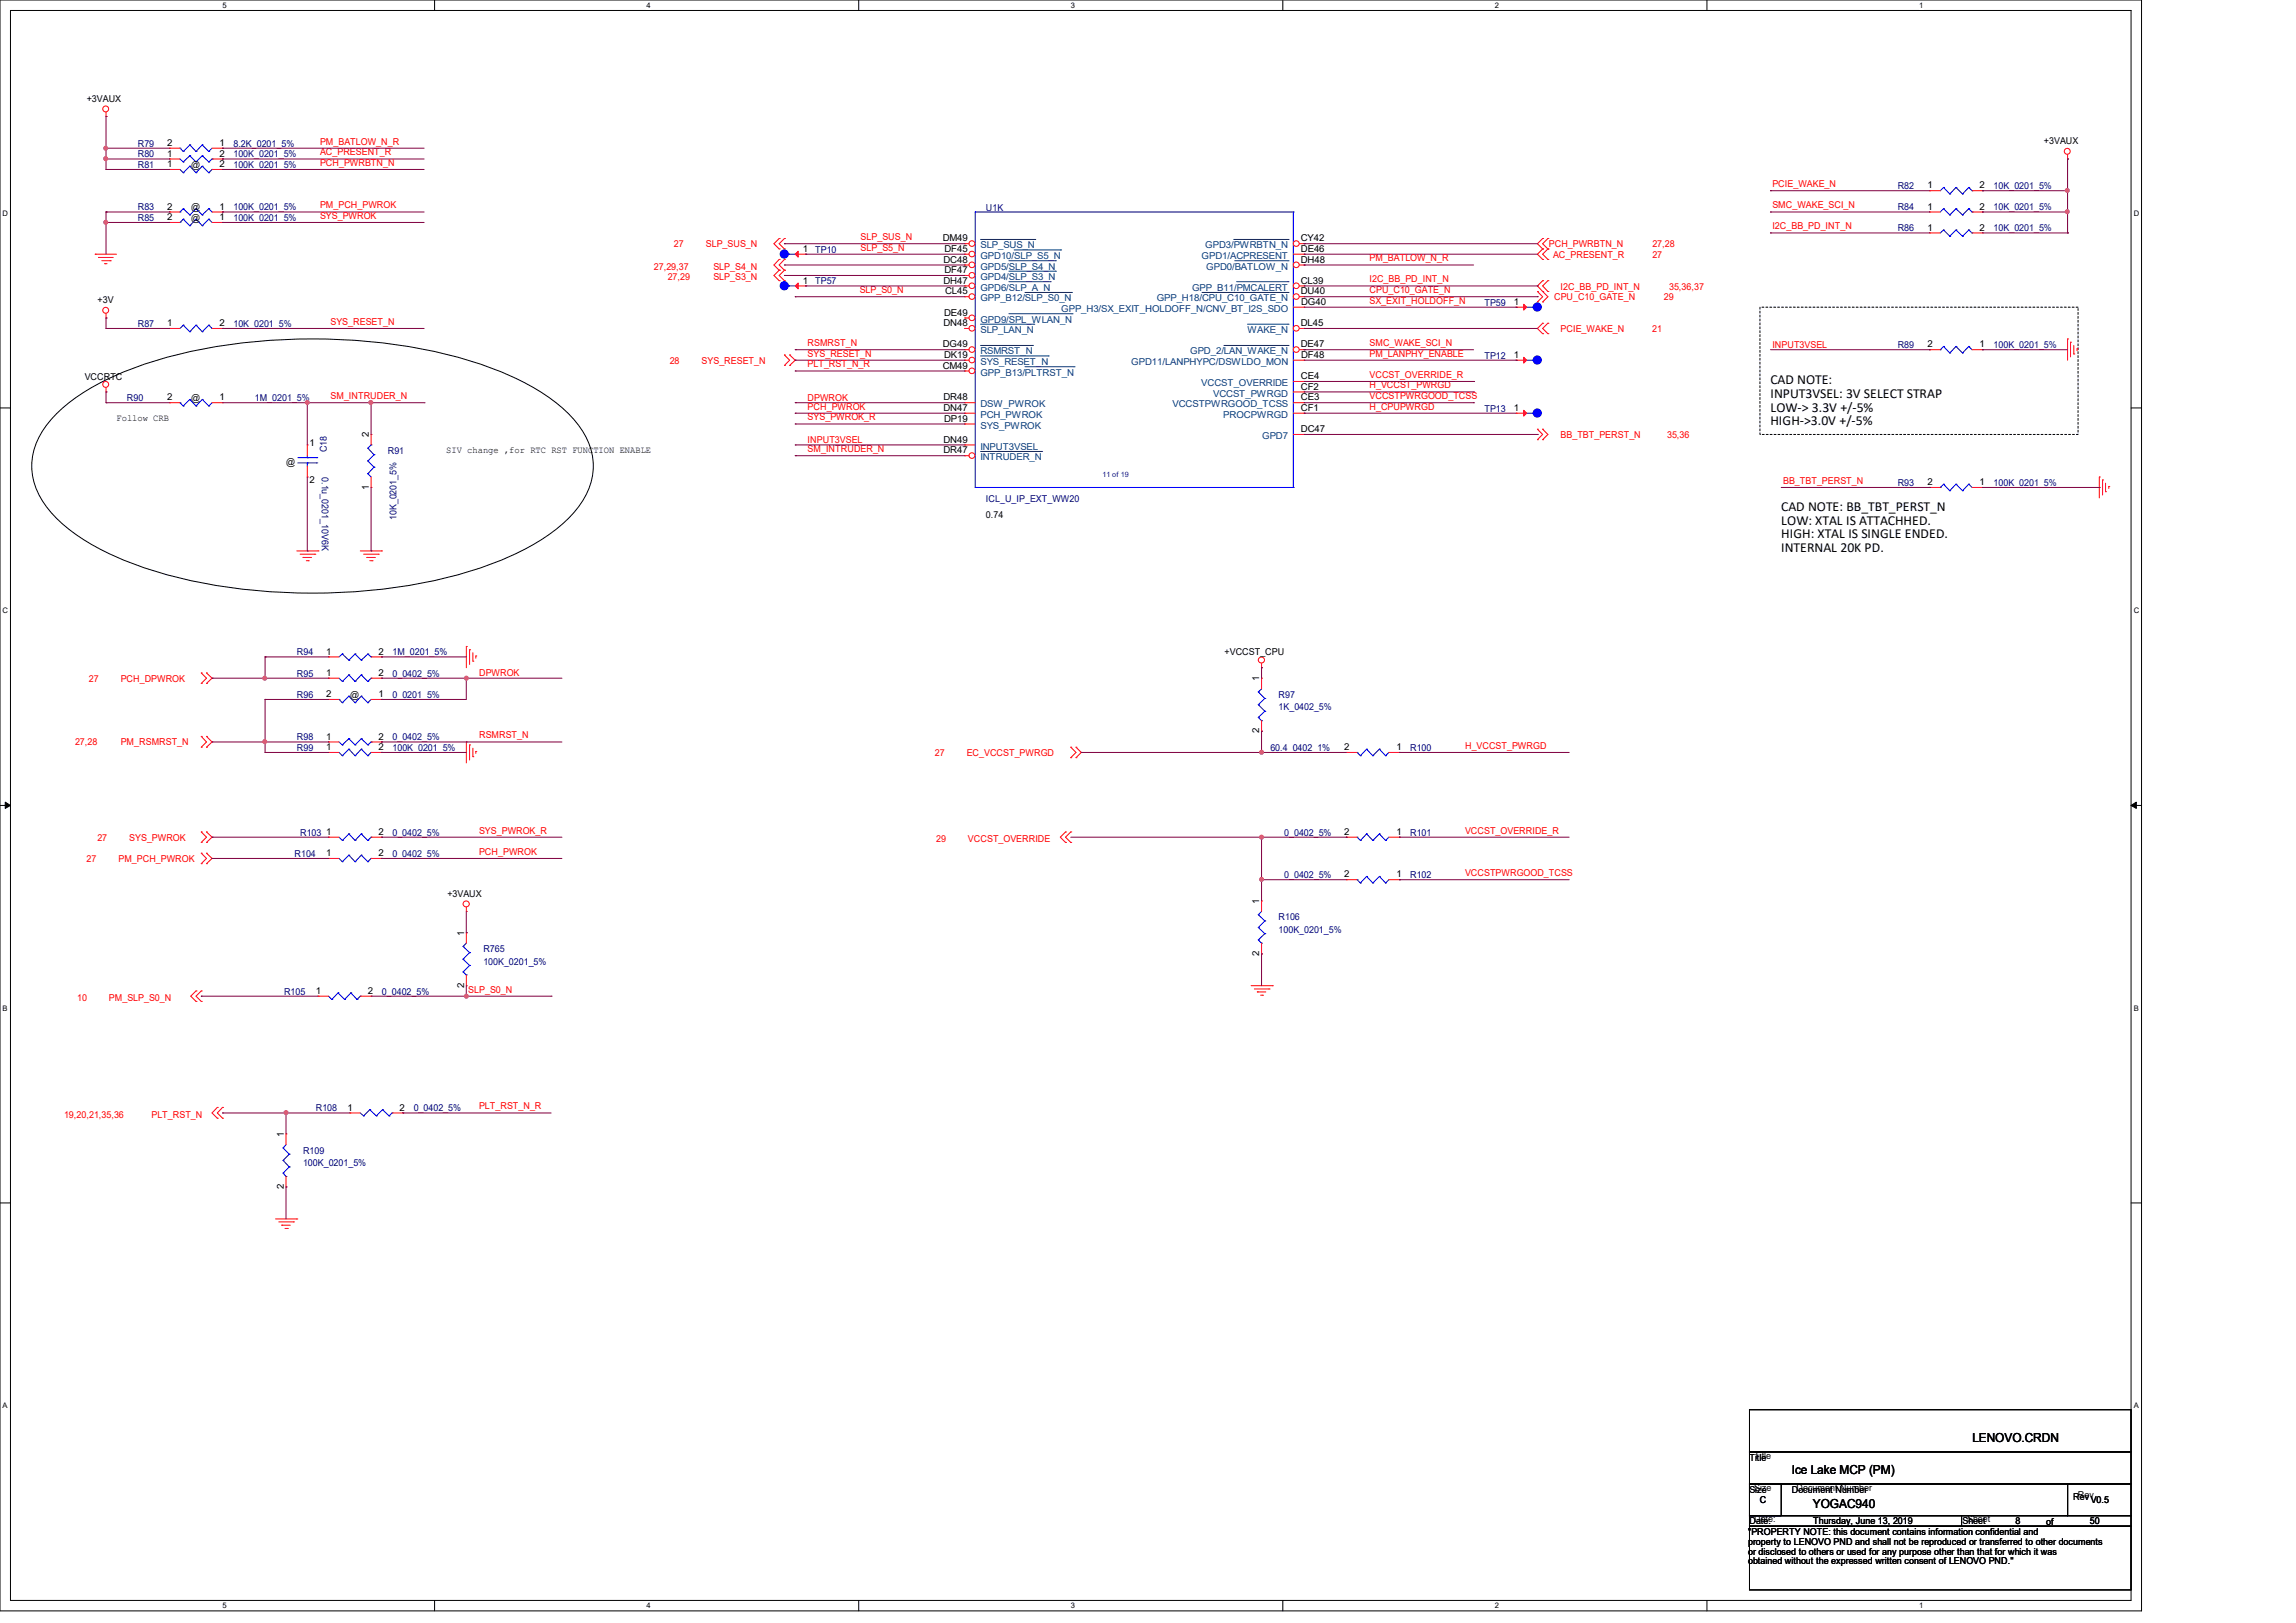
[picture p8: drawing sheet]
<svg xmlns="http://www.w3.org/2000/svg" width="297mm" height="210mm" viewBox="0 0 297 210" stroke-linecap="round" stroke-linejoin="round" font-family="sans-serif">
<defs><g id="words">
<g font-size="1.8">
<text x="229" y="49.7">CAD NOTE:</text>
<text x="229" y="51.5">INPUT3VSEL: 3V SELECT STRAP</text>
<text x="229" y="53.3">LOW-&gt; 3.3V +/-5%</text>
<text x="229" y="55">HIGH-&gt;3.0V +/-5%</text>
<text x="230.4" y="66.1">CAD NOTE: BB_TBT_PERST_N</text>
<text x="230.4" y="67.9">LOW: XTAL IS ATTACHHED.</text>
<text x="230.4" y="69.7">HIGH: XTAL IS SINGLE ENDED.</text>
<text x="230.4" y="71.5">INTERNAL 20K PD.</text>
</g>
<g font-size="1.6">
<text x="231.8" y="190.7">Ice Lake MCP (PM)</text>
<text x="255.1" y="186.6">LENOVO.CRDN</text>
<text x="234.5" y="195.1">YOGAC940</text>
</g>
<g font-size="1.2">
<text x="11.2" y="13.2">+3VAUX</text>
<text x="21.6" y="20.3">1</text>
<text x="21.6" y="21.6">1</text>
<text x="21.6" y="18.9">2</text>
<text x="24.7" y="21.7">@</text>
<text x="28.4" y="20.3">2</text>
<text x="28.4" y="21.6">2</text>
<text x="28.4" y="18.9">1</text>
<text x="264.4" y="18.7">+3VAUX</text>
<text x="21.6" y="28.5">2</text>
<text x="21.6" y="27.1">2</text>
<text x="24.7" y="28.6">@</text>
<text x="24.7" y="27.2">@</text>
<text x="28.4" y="28.5">1</text>
<text x="28.4" y="27.1">1</text>
<text x="249.3" y="29.8">1</text>
<text x="249.3" y="24.4">1</text>
<text x="249.3" y="27.1">1</text>
<text x="256.1" y="29.8">2</text>
<text x="256.1" y="24.4">2</text>
<text x="256.1" y="27.1">2</text>
<text x="103.8" y="32.6">1</text>
<text x="122" y="31.2">DM49</text>
<text x="122" y="34">DC48</text>
<text x="122.2" y="35.3">DF47</text>
<text x="122.2" y="32.6">DF45</text>
<text x="168.3" y="34">DH48</text>
<text x="168.3" y="31.2">CY42</text>
<text x="168.3" y="32.6">DE46</text>
<text x="12.6" y="39.2">+3V</text>
<text x="103.8" y="36.7">1</text>
<text x="122" y="36.7">DH47</text>
<text x="122.1" y="40.9">DE49</text>
<text x="122.3" y="38.1">CL45</text>
<text x="168.3" y="36.7">CL39</text>
<text x="168.3" y="38.1">DU40</text>
<text x="168.3" y="39.5">DG40</text>
<text x="195.8" y="39.5">1</text>
<text x="21.6" y="42.2">1</text>
<text x="28.4" y="42.2">2</text>
<text x="122" y="47.7">CM49</text>
<text x="122" y="45">DG49</text>
<text x="122" y="42.2">DN48</text>
<text x="122.1" y="46.3">DK19</text>
<text x="168.3" y="45">DE47</text>
<text x="168.3" y="42.2">DL45</text>
<text x="168.3" y="46.3">DF48</text>
<text x="195.8" y="46.3">1</text>
<text x="249.3" y="45">2</text>
<text x="256.1" y="45">1</text>
<text x="11" y="49.1">VCCRTC</text>
<text x="21.6" y="51.8">2</text>
<text x="24.7" y="51.9">@</text>
<text x="28.4" y="51.8">1</text>
<text x="122" y="51.8">DR48</text>
<text x="122" y="53.2">DN47</text>
<text x="168.3" y="53.2">CF1</text>
<text x="168.3" y="50.4">CF2</text>
<text x="168.3" y="49.1">CE4</text>
<text x="168.3" y="51.8">CE3</text>
<text x="195.8" y="53.2">1</text>
<text x="15.1" y="54.5">Follow CRB</text>
<text x="40" y="57.7">1</text>
<text x="47.7" y="56.6" transform="rotate(-90 47.7 56.6)">2</text>
<text x="57.7" y="58.6">SIV change ,for RTC RST FUNCTION ENABLE</text>
<text x="122" y="57.3">DN49</text>
<text x="122" y="58.7">DR47</text>
<text x="122.1" y="54.6">DP19</text>
<text x="168.3" y="55.9">DC47</text>
<text x="37" y="60.1">@</text>
<text x="40" y="62.4">2</text>
<text x="47.7" y="63.4" transform="rotate(-90 47.7 63.4)">1</text>
<text x="249.3" y="62.8">2</text>
<text x="256.1" y="62.8">1</text>
<text x="127.5" y="67">0.74</text>
<text x="42.2" y="87.5">1</text>
<text x="42.2" y="84.7">1</text>
<text x="49" y="87.5">2</text>
<text x="49" y="84.7">2</text>
<text x="158.4" y="84.8">+VCCST_CPU</text>
<text x="162.9" y="88.2" transform="rotate(-90 162.9 88.2)">1</text>
<text x="42.2" y="95.7">1</text>
<text x="42.2" y="90.2">2</text>
<text x="45.3" y="90.3">@</text>
<text x="49" y="95.7">2</text>
<text x="49" y="90.2">1</text>
<text x="162.9" y="94.9" transform="rotate(-90 162.9 94.9)">2</text>
<text x="42.2" y="97.1">1</text>
<text x="49" y="97.1">2</text>
<text x="173.9" y="97.1">2</text>
<text x="180.6" y="97.1">1</text>
<text x="42.2" y="108">1</text>
<text x="42.2" y="110.8">1</text>
<text x="49" y="108">2</text>
<text x="49" y="110.8">2</text>
<text x="173.9" y="108">2</text>
<text x="173.9" y="113.5">2</text>
<text x="180.6" y="108">1</text>
<text x="180.6" y="113.5">1</text>
<text x="57.9" y="116.1">+3VAUX</text>
<text x="162.9" y="117" transform="rotate(-90 162.9 117)">1</text>
<text x="60" y="121.1" transform="rotate(-90 60 121.1)">1</text>
<text x="162.9" y="123.7" transform="rotate(-90 162.9 123.7)">2</text>
<text x="40.9" y="128.6">1</text>
<text x="47.6" y="128.6">2</text>
<text x="60" y="127.8" transform="rotate(-90 60 127.8)">2</text>
<text x="45" y="143.7">1</text>
<text x="51.7" y="143.7">2</text>
<text x="36.7" y="147.1" transform="rotate(-90 36.7 147.1)">1</text>
<text x="36.7" y="153.9" transform="rotate(-90 36.7 153.9)">2</text>
<text x="226.3" y="189">Title</text>
<text x="226.9" y="188.7">Title</text>
<text x="226.3" y="193.2">Size</text>
<text x="226.3" y="197.3">Date:</text>
<text x="226.9" y="192.9">Size</text>
<text x="226.9" y="197">Date:</text>
<text x="227.7" y="194.5">C</text>
<text x="231.8" y="193.2">Document Number</text>
<text x="232.4" y="192.9">Document Number</text>
<text x="234.6" y="197.3">Thursday, June 13, 2019</text>
<text x="253.9" y="197.3">Sheet</text>
<text x="254.5" y="197">Sheet</text>
<text x="260.7" y="197.3">8</text>
<text x="264.7" y="197.3">of</text>
<text x="268.2" y="194.1">Rev</text>
<text x="268.8" y="193.8">Rev</text>
<text x="270.4" y="197.3">50</text>
<text x="270.5" y="194.5">V0.5</text>
<text x="226.1" y="198.6">&quot;PROPERTY NOTE: this document contains information confidential and</text>
<text x="226.1" y="199.9">property to LENOVO PND and shall not be reproduced or transferred to other documents</text>
<text x="226.1" y="201.2">or disclosed to others or used for any purpose other than that for which it was</text>
<text x="226.1" y="202.4">obtained without the expressed written consent of LENOVO PND.&quot;</text>
</g>
<g font-size="1.2" fill="#000080">
<text x="17.8" y="20.3">R80</text>
<text x="17.8" y="21.7">R81</text>
<text x="17.8" y="19">R79</text>
<text x="30.2" y="20.3">100K_0201_5%</text>
<text x="30.2" y="21.7">100K_0201_5%</text>
<text x="30.2" y="19">8.2K_0201_5%</text>
<text x="17.8" y="28.6">R85</text>
<text x="17.8" y="27.2">R83</text>
<text x="30.2" y="28.6">100K_0201_5%</text>
<text x="30.2" y="27.2">100K_0201_5%</text>
<text x="127.5" y="27.3">U1K</text>
<text x="245.5" y="29.9">R86</text>
<text x="245.5" y="24.4">R82</text>
<text x="245.5" y="27.2">R84</text>
<text x="257.9" y="29.9">10K_0201_5%</text>
<text x="257.9" y="24.4">10K_0201_5%</text>
<text x="257.9" y="27.2">10K_0201_5%</text>
<text x="105.4" y="32.7">TP10</text>
<text x="105.4" y="36.8">TP57</text>
<text x="192" y="39.5">TP59</text>
<text x="17.8" y="42.3">R87</text>
<text x="30.2" y="42.3">10K_0201_5%</text>
<text x="192" y="46.4">TP12</text>
<text x="245.5" y="45">R89</text>
<text x="257.9" y="45">100K_0201_5%</text>
<text x="16.4" y="51.9">R90</text>
<text x="33" y="51.9">1M_0201_5%</text>
<text x="192" y="53.3">TP13</text>
<text x="42.3" y="58.5" transform="rotate(-90 42.3 58.5)">C18</text>
<text x="50.2" y="58.7">R91</text>
<text x="41.6" y="61.7" transform="rotate(90 41.6 61.7)">0.1u_0201_10V6K</text>
<text x="127.5" y="64.9">ICL_U_IP_EXT_WW20</text>
<text x="245.5" y="62.9">R93</text>
<text x="257.9" y="62.9">100K_0201_5%</text>
<text x="51.3" y="67.3" transform="rotate(-90 51.3 67.3)">10K_0201_5%</text>
<text x="38.4" y="87.5">R95</text>
<text x="38.4" y="84.8">R94</text>
<text x="50.8" y="87.5">0_0402_5%</text>
<text x="50.8" y="84.8">1M_0201_5%</text>
<text x="38.4" y="95.8">R98</text>
<text x="38.4" y="90.3">R96</text>
<text x="50.8" y="95.8">0_0402_5%</text>
<text x="50.8" y="90.3">0_0201_5%</text>
<text x="165.4" y="90.3">R97</text>
<text x="165.4" y="91.9">1K_0402_5%</text>
<text x="38.4" y="97.2">R99</text>
<text x="50.8" y="97.2">100K_0201_5%</text>
<text x="164.3" y="97.2">60.4_0402_1%</text>
<text x="182.4" y="97.2">R100</text>
<text x="38.1" y="110.9">R104</text>
<text x="38.8" y="108.1">R103</text>
<text x="50.8" y="110.9">0_0402_5%</text>
<text x="50.8" y="108.1">0_0402_5%</text>
<text x="166.1" y="108.1">0_0402_5%</text>
<text x="166.1" y="113.6">0_0402_5%</text>
<text x="182.4" y="108.1">R101</text>
<text x="182.4" y="113.6">R102</text>
<text x="165.4" y="119.1">R106</text>
<text x="62.5" y="123.2">R765</text>
<text x="62.5" y="124.8">100K_0201_5%</text>
<text x="165.4" y="120.7">100K_0201_5%</text>
<text x="36.7" y="128.7">R105</text>
<text x="49.4" y="128.7">0_0402_5%</text>
<text x="40.9" y="143.8">R108</text>
<text x="53.5" y="143.8">0_0402_5%</text>
<text x="39.2" y="149.3">R109</text>
<text x="39.2" y="150.9">100K_0201_5%</text>
</g>
<g font-size="1.2" fill="#f00">
<text x="41.4" y="20.1">AC_PRESENT_R</text>
<text x="41.4" y="18.7">PM_BATLOW_N_R</text>
<text x="41.4" y="21.5">PCH_PWRBTN_N</text>
<text x="41.4" y="27">PM_PCH_PWROK</text>
<text x="41.4" y="28.3">SYS_PWROK</text>
<text x="229.3" y="24.2">PCIE_WAKE_N</text>
<text x="229.3" y="27">SMC_WAKE_SCI_N</text>
<text x="229.3" y="29.7">I2C_BB_PD_INT_N</text>
<text x="84.6" y="34.9">27,29,37</text>
<text x="87.2" y="32">27</text>
<text x="91.3" y="32">SLP_SUS_N</text>
<text x="92.3" y="34.9">SLP_S4_N</text>
<text x="111.3" y="31.1">SLP_SUS_N</text>
<text x="111.3" y="32.4">SLP_S5_N</text>
<text x="177.2" y="33.8">PM_BATLOW_N_R</text>
<text x="200.4" y="32">PCH_PWRBTN_N</text>
<text x="200.9" y="33.4">AC_PRESENT_R</text>
<text x="213.8" y="33.4">27</text>
<text x="213.8" y="32">27,28</text>
<text x="86.4" y="36.2">27,29</text>
<text x="92.3" y="36.2">SLP_S3_N</text>
<text x="111.2" y="37.9">SLP_S0_N</text>
<text x="177.2" y="37.9">CPU_C10_GATE_N</text>
<text x="177.2" y="36.5">I2C_BB_PD_INT_N</text>
<text x="177.2" y="39.3">SX_EXIT_HOLDOFF_N</text>
<text x="201" y="38.9">CPU_C10_GATE_N</text>
<text x="201.9" y="37.5">I2C_BB_PD_INT_N</text>
<text x="215.2" y="38.9">29</text>
<text x="215.9" y="37.5">35,36,37</text>
<text x="42.8" y="42">SYS_RESET_N</text>
<text x="86.6" y="47.1">28</text>
<text x="90.8" y="47.1">SYS_RESET_N</text>
<text x="104.5" y="44.8">RSMRST_N</text>
<text x="104.5" y="46.1">SYS_RESET_N</text>
<text x="104.5" y="47.5">PLT_RST_N_R</text>
<text x="177.2" y="44.8">SMC_WAKE_SCI_N</text>
<text x="177.2" y="46.1">PM_LANPHY_ENABLE</text>
<text x="201.9" y="43">PCIE_WAKE_N</text>
<text x="213.7" y="43">21</text>
<text x="229.3" y="45">INPUT3VSEL</text>
<text x="42.8" y="51.6">SM_INTRUDER_N</text>
<text x="104.5" y="51.9">DPWROK</text>
<text x="104.5" y="53">PCH_PWROK</text>
<text x="177.2" y="53">H_CPUPWRGD</text>
<text x="177.2" y="50.2">H_VCCST_PWRGD</text>
<text x="177.2" y="48.9">VCCST_OVERRIDE_R</text>
<text x="177.2" y="51.6">VCCSTPWRGOOD_TCSS</text>
<text x="104.5" y="54.4">SYS_PWROK_R</text>
<text x="104.5" y="58.5">SM_INTRUDER_N</text>
<text x="104.5" y="57.3">INPUT3VSEL</text>
<text x="201.9" y="56.7">BB_TBT_PERST_N</text>
<text x="215.7" y="56.7">35,36</text>
<text x="230.7" y="62.6">BB_TBT_PERST_N</text>
<text x="11.5" y="88.2">27</text>
<text x="15.6" y="88.2">PCH_DPWROK</text>
<text x="62" y="87.5">DPWROK</text>
<text x="62" y="95.5">RSMRST_N</text>
<text x="9.7" y="96.4">27,28</text>
<text x="15.6" y="96.4">PM_RSMRST_N</text>
<text x="120.9" y="97.8">27</text>
<text x="125" y="97.8">EC_VCCST_PWRGD</text>
<text x="189.5" y="96.9">H_VCCST_PWRGD</text>
<text x="62" y="107.9">SYS_PWROK_R</text>
<text x="189.5" y="107.9">VCCST_OVERRIDE_R</text>
<text x="11.2" y="111.5">27</text>
<text x="12.6" y="108.8">27</text>
<text x="15.3" y="111.5">PM_PCH_PWROK</text>
<text x="16.7" y="108.8">SYS_PWROK</text>
<text x="62" y="110.6">PCH_PWROK</text>
<text x="121.1" y="108.9">29</text>
<text x="125.2" y="108.9">VCCST_OVERRIDE</text>
<text x="189.5" y="113.4">VCCSTPWRGOOD_TCSS</text>
<text x="10" y="129.5">10</text>
<text x="14.1" y="129.5">PM_SLP_S0_N</text>
<text x="60.6" y="128.4">SLP_S0_N</text>
<text x="62" y="143.6">PLT_RST_N_R</text>
<text x="8.3" y="144.6">19,20,21,35,36</text>
<text x="19.6" y="144.6">PLT_RST_N</text>
</g>
<g font-size="1.2" fill="#004080">
<text x="126.8" y="32.1">SLP_SUS_N</text>
<text x="126.8" y="34.9">GPD5/SLP_S4_N</text>
<text x="126.8" y="33.5">GPD10/SLP_S5_N</text>
<text x="155.4" y="33.5">GPD1/ACPRESENT</text>
<text x="155.9" y="32.1">GPD3/PWRBTN_N</text>
<text x="156" y="34.9">GPD0/BATLOW_N</text>
<text x="126.8" y="41.7">GPD9/SPL_WLAN_N</text>
<text x="126.8" y="39">GPP_B12/SLP_S0_N</text>
<text x="126.8" y="36.2">GPD4/SLP_S3_N</text>
<text x="126.8" y="37.6">GPD6/SLP_A_N</text>
<text x="137.3" y="40.3">GPP_H3/SX_EXIT_HOLDOFF_N/CNV_BT_I2S_SDO</text>
<text x="149.6" y="39">GPP_H18/CPU_C10_GATE_N</text>
<text x="154.2" y="37.6">GPP_B11/PMCALERT</text>
<text x="126.8" y="43.1">SLP_LAN_N</text>
<text x="126.8" y="47.2">SYS_RESET_N</text>
<text x="126.8" y="45.8">RSMRST_N</text>
<text x="146.3" y="47.2">GPD11/LANPHYPC/DSWLDO_MON</text>
<text x="154" y="45.8">GPD_2/LAN_WAKE_N</text>
<text x="161.4" y="43.1">WAKE_N</text>
<text x="126.8" y="52.7">DSW_PWROK</text>
<text x="126.8" y="48.6">GPP_B13/PLTRST_N</text>
<text x="151.7" y="52.7">VCCSTPWRGOOD_TCSS</text>
<text x="155.4" y="50">VCCST_OVERRIDE</text>
<text x="156.9" y="51.3">VCCST_PWRGD</text>
<text x="126.8" y="54.1">PCH_PWROK</text>
<text x="126.8" y="55.5">SYS_PWROK</text>
<text x="126.8" y="58.2">INPUT3VSEL</text>
<text x="126.8" y="59.6">INTRUDER_N</text>
<text x="158.2" y="54.1">PROCPWRGD</text>
<text x="163.3" y="56.8">GPD7</text>
</g>
<g font-size="1">
<text x="28.8" y="1">5</text>
<text x="83.7" y="1">4</text>
<text x="138.5" y="1">3</text>
<text x="193.4" y="1">2</text>
<text x="248.2" y="1">1</text>
<text x=".3" y="27.9">D</text>
<text x="276" y="27.9">D</text>
<text x=".3" y="79.4">C</text>
<text x="276" y="79.4">C</text>
<text x=".3" y="130.8">B</text>
<text x="276" y="130.8">B</text>
<text x=".3" y="182.2">A</text>
<text x="276" y="182.2">A</text>
<text x="28.8" y="208.1">5</text>
<text x="83.7" y="208.1">4</text>
<text x="138.5" y="208.1">3</text>
<text x="193.4" y="208.1">2</text>
<text x="248.2" y="208.1">1</text>
</g>
<text font-size=".9" fill="#00f" x="142.6" y="61.7">11 of 19</text>
</g></defs>
<path d="M0 0h277v208.4h-277zM1.4 1.4h274.3v205.7h-274.3z" fill="none" stroke="#000" stroke-width=".13"/>
<g fill="#fff">
<path d="M28.8 .1h.5v1.1h-.5z"/>
<path d="M28.8 207.2h.5v1.1h-.5z"/>
</g>
<path d="M56.2 0v1.4M56.2 207.1v1.3" fill="none" stroke="#000" stroke-width=".13"/>
<g fill="#fff">
<path d="M83.7 .1h.5v1.1h-.5z"/>
<path d="M83.7 207.2h.5v1.1h-.5z"/>
</g>
<path d="M111.1 0v1.4M111.1 207.1v1.3" fill="none" stroke="#000" stroke-width=".13"/>
<g fill="#fff">
<path d="M138.5 .1h.6v1.1h-.6z"/>
<path d="M138.5 207.2h.6v1.1h-.6z"/>
</g>
<path d="M165.9 0v1.4M165.9 207.1v1.3" fill="none" stroke="#000" stroke-width=".13"/>
<g fill="#fff">
<path d="M193.4 .1h.5v1.1h-.5z"/>
<path d="M193.4 207.2h.5v1.1h-.5z"/>
</g>
<path d="M220.8 0v1.4M220.8 207.1v1.3" fill="none" stroke="#000" stroke-width=".13"/>
<g fill="#fff">
<path d="M248.2 .1h.6v1.1h-.6z"/>
<path d="M248.2 207.2h.6v1.1h-.6z"/>
<path d="M.3 27.1h.8v1.1h-.8z"/>
<path d="M276 27.1h.7v1.1h-.7z"/>
<path d="M.3 78.5h.8v1.1h-.8z"/>
<path d="M276 78.5h.7v1.1h-.7z"/>
</g>
<path d="M0 52.8h1.4M275.7 52.8h1.3" fill="none" stroke="#000" stroke-width=".13"/>
<g fill="#fff">
<path d="M.3 129.9h.7v1.1h-.7z"/>
<path d="M276 129.9h.6v1.1h-.6z"/>
</g>
<path d="M0 104.2h1.4M275.7 104.2h1.3" fill="none" stroke="#000" stroke-width=".13"/>
<path d="M.7 103.8l.7 .4-.7 .4zM275.7 104.2l.7-.4v.8z" fill="#000" stroke="#000" stroke-width=".13"/>
<g fill="#fff">
<path d="M.3 181.4h.7v1.1h-.7z"/>
<path d="M276 181.4h.6v1.1h-.6z"/>
</g>
<path d="M7.8 53.1a29.6 29.6 0 0 1 9.9-5.6 70.5 70.5 0 0 1 28.3-3.4 59.3 59.3 0 0 1 21 5 20.7 20.7 0 0 1 8.1 6.2 8.2 8.2 0 0 1 0 10 20.7 20.7 0 0 1-8.1 6.2 57.6 57.6 0 0 1-21 5.1 71.7 71.7 0 0 1-28.3-3.5 29.6 29.6 0 0 1-9.9-5.6 10 10 0 0 1-3.7-7.2 10 10 0 0 1 3.7-7.2zM0 155.7h1.4M275.7 155.7h1.3M226.3 196.1h27.4v1.4h-27.4zM226.3 192h41.2v4.1h-41.2zM226.3 192h4.1v4.1h-4.1zM226.3 182.4h49.4v5.5h-49.4zM226.3 187.9h49.4v4.1h-49.4zM226.3 197.5h49.4v8.2h-49.4zM253.7 196.1h22v1.4h-22zM267.5 192h8.2v4.1h-8.2z" fill="none" stroke="#000" stroke-width=".13"/>
<path d="M227.7 39.8h41.1v16.4h-41.1z" fill="none" stroke="#000" stroke-width=".13" stroke-dasharray=".3"/>
<g fill="none" stroke="#f00" stroke-width=".13">
<path d="M13.7 15.1h.1M13.7 14.5v.6M12.3 32.9h2.8M12.3 32.9h.1M12.7 33.3h.1M12.7 33.3h1.9M13.2 33.7h1.1M13.5 34.1h.3M13.5 34.1h.1M14.3 33.7h.1M100.8 33.6l-.7 .7 .7 .7M100.8 35l-.7 .6 .7 .7"/>
<path d="M100.8 30.9l-.7 .6 .7 .7M100.8 35h.1M100.8 33.6h.1M100.8 36.3h.1M100.8 32.2h.1M100.8 30.9h.1M101.5 35h.1M101.5 33.6h.1M101.5 36.3h.1M101.5 32.2h.1M101.5 30.9h.1M101.5 33.6l-.7 .7 .7 .7"/>
<path d="M101.5 35l-.7 .6 .7 .7M101.5 30.9l-.7 .6 .7 .7M198.9 37.7l.7 .7-.7 .7M198.9 39.1h.1M198.9 37.7h.1M199.6 37.7l.6 .7-.6 .7M199.6 33.6h.1M199.6 32.2h.1M199.6 30.9h.1M199.6 36.3h.1M199.6 37.7h.1M199.6 39.1h.1"/>
<path d="M199.6 32.2l-.7 .7 .7 .7M199.6 30.9l-.7 .6 .7 .7M199.6 36.3l-.7 .7 .7 .7M200.2 32.2h.1M200.2 33.6h.1M200.2 30.9h.1M200.2 37.7h.1M200.2 36.3h.1M200.2 32.2l-.6 .7 .6 .7M200.2 30.9l-.6 .6 .6 .7M200.2 36.3l-.6 .7 .6 .7M267.5 20.6h.1"/>
<path d="M267.5 20v.6M13.7 50.7h.1M13.7 41.1h.1M13.7 40.6v.5M13.7 50.2v.5M101.5 45.9h.1M101.5 47.3h.1M101.5 45.9l.7 .7-.7 .7M102.2 45.9l.7 .7-.7 .7M102.2 47.3h.1M102.2 45.9h.1M124.8 52.1h1.4"/>
<path d="M124.8 53.5h1.4M124.8 54.9h1.4M124.8 57.6h1.4M124.8 52.1h.1M124.8 53.5h.1M124.8 54.9h.1M124.8 57.6h.1M167.3 52.1h1.4M167.3 50.7h1.4M167.3 49.4h1.4M167.3 46.6h1.4M168.7 50.7h.1"/>
<path d="M168.7 52.1h.1M168.7 49.4h.1M168.7 46.6h.1M198.9 55.5l.7 .7-.7 .7M198.9 55.5h.1M198.9 56.9h.1M199.6 55.5l.6 .7-.6 .7M199.6 41.8h.1M199.6 43.2h.1M199.6 55.5h.1M199.6 56.9h.1M199.6 41.8l-.7 .7 .7 .7"/>
<path d="M200.2 43.2h.1M200.2 41.8h.1M200.2 41.8l-.6 .7 .6 .7M267.5 43.9h.1M267.5 43.9v2.7M267.8 44.3h.1M267.8 44.3v1.9M268.3 45.8h.1M268.3 44.7v1.1M268.7 45.1h.1M268.7 45.1v.3M38.4 71.3h2.7"/>
<path d="M38.8 71.7h1.9M39.2 72.1h.1M39.2 72.1h1.1M39.6 72.6h.3M39.9 72.6h.1M40.7 71.7h.1M41.1 71.3h.1M46.6 71.3h2.8M47 71.7h1.9M47.5 72.1h1.1M47.5 72.1h.1M47.8 72.6h.3"/>
<path d="M48.1 72.6h.1M48.9 71.7h.1M49.4 71.3h.1M249.6 63.1h1.4M249.6 63.1h.1M255.1 63.1h1.4M256.5 63.1h.1M271.6 61.7h.1M271.6 61.7v2.7M272 62.1h.1M272 62.1v2M272.4 63.6h.1"/>
<path d="M272.4 62.5v1.1M272.8 62.9h.1M272.8 62.9v.3M26 95.3l.7 .7-.7 .7M26 87.1l.7 .7-.7 .6M26 95.3h.1M26 96.7h.1M26 87.1h.1M26 88.4h.1M26.7 96.7h.1M26.7 95.3h.1M26.7 88.4h.1"/>
<path d="M26.7 87.1h.1M26.7 95.3l.7 .7-.7 .7M26.7 87.1l.7 .7-.7 .6M60.3 96h.1M60.3 83.7h.1M60.3 83.7v2.7M60.3 96v2.7M60.7 96.4h.1M60.7 84.1h.1M60.7 84.1v1.9M60.7 96.4v1.9M61.2 97.9h.1"/>
<path d="M61.2 85.6h.1M61.2 84.5v1.1M61.2 96.8v1.1M61.6 97.2h.1M61.6 84.9h.1M61.6 84.9v.3M61.6 97.2v.3M138.5 96.7l.7 .7-.7 .6M138.5 96.7h.1M138.5 98h.1M139.2 98h.1M139.2 96.7h.1"/>
<path d="M139.2 96.7l.7 .7-.7 .6M163.2 86.4h.1M163.2 85.9v.5M26 107.7l.7 .6-.7 .7M26 110.4l.7 .7-.7 .7M26 107.7h.1M26 109h.1M26 110.4h.1M26 111.8h.1M26.7 109h.1M26.7 107.7h.1M26.7 111.8h.1"/>
<path d="M26.7 110.4h.1M26.7 107.7l.7 .6-.7 .7M26.7 110.4l.7 .7-.7 .7M60.3 117.9h.1M60.3 117.4v.5M137.8 107.7l-.6 .6 .6 .7M137.8 107.7h.1M137.8 109h.1M138.5 107.7h.1M138.5 109h.1M138.5 107.7l-.7 .6 .7 .7M25.4 128.2h.1"/>
<path d="M25.4 129.6h.1M25.4 128.2l-.7 .7 .7 .7M26 128.2l-.6 .7 .6 .7M26 128.2h.1M26 129.6h.1M161.8 127.6h2.8M162.3 128h1.9M162.6 128.4h.1M162.6 128.4h1.1M163.1 128.8h.2M163.3 128.8h.1M164.2 128h.1"/>
<path d="M164.6 127.6h.1M28.1 143.3h.1M28.1 144.7h.1M28.1 143.3l-.7 .7 .7 .7M28.8 143.3l-.7 .7 .7 .7M28.8 143.3h.1M28.8 144.7h.1M35.6 157.7h2.8M36.1 158.1h1.9M36.4 158.5h.1M36.4 158.5h1.1M36.9 159h.3"/>
<path d="M37.2 159h.1M38 158.1h.1M38.4 157.7h.1"/>
<circle cx="13.7" cy="14.1" r=".38"/>
<circle cx="267.4" cy="19.6" r=".38"/>
<circle cx="13.7" cy="49.7" r=".38"/>
<circle cx="13.7" cy="40.2" r=".38"/>
<circle cx="163.2" cy="85.4" r=".39"/>
<circle cx="60.3" cy="117" r=".39"/>
</g>
<g fill="none" stroke="#00f" stroke-width=".13">
<path d="M126.2 27.4h.1M126.2 27.4v35.7M126.2 27.4h41.1M167.3 27.4h.1M167.3 27.4v35.7M126.2 63.1h.1M126.2 63.1h41.1M167.3 63.1h.1M251 63.1h.1M251.4 62.7h.1M251.4 62.7l-.4 .4M251.4 62.7l.8 .8"/>
<path d="M252.2 63.5h.1M253 62.7h.1M253 62.7l-.8 .8M253 62.7l.9 .8M253.9 63.5h.1M254.7 62.7h.1M254.7 62.7l-.8 .8M254.7 62.7l.4 .4"/>
</g>
<circle cx="125.7" cy="42.5" r=".37" fill="#fff" stroke="#f00" stroke-width=".13"/>
<path d="M124.8 42.5h.5M124.8 42.5h.1" fill="none" stroke="#f00" stroke-width=".13"/>
<path d="M126.8 42h6.9M133.7 42h.1" fill="none" stroke="#004080" stroke-width=".13"/>
<circle cx="167.7" cy="34.3" r=".37" fill="#fff" stroke="#f00" stroke-width=".13"/>
<path d="M168.1 34.3h.6M168.7 34.3h.1" fill="none" stroke="#f00" stroke-width=".13"/>
<path d="M159.7 33.7h6.9M166.6 33.7h.1" fill="none" stroke="#004080" stroke-width=".13"/>
<circle cx="125.7" cy="31.5" r=".37" fill="#fff" stroke="#f00" stroke-width=".13"/>
<path d="M124.8 31.5h.5M124.8 31.5h.1" fill="none" stroke="#f00" stroke-width=".13"/>
<path d="M126.8 31h7.1M133.9 31h.1" fill="none" stroke="#004080" stroke-width=".13"/>
<circle cx="167.7" cy="37" r=".37" fill="#fff" stroke="#f00" stroke-width=".13"/>
<path d="M168.1 37h.6M168.7 37h.1" fill="none" stroke="#f00" stroke-width=".13"/>
<path d="M160 36.4h6.6M166.6 36.4h.1" fill="none" stroke="#004080" stroke-width=".13"/>
<circle cx="125.7" cy="41.1" r=".37" fill="#fff" stroke="#f00" stroke-width=".13"/>
<path d="M124.8 41.1h.5M124.8 41.1h.1" fill="none" stroke="#f00" stroke-width=".13"/>
<path d="M130.5 40.6h8.2M138.7 40.6h.1" fill="none" stroke="#004080" stroke-width=".13"/>
<circle cx="167.7" cy="31.5" r=".37" fill="#fff" stroke="#f00" stroke-width=".13"/>
<path d="M168.1 31.5h.6M168.7 31.5h.1" fill="none" stroke="#f00" stroke-width=".13"/>
<path d="M159.6 31h7M166.6 31h.1" fill="none" stroke="#004080" stroke-width=".13"/>
<circle cx="125.7" cy="58.9" r=".37" fill="#fff" stroke="#f00" stroke-width=".13"/>
<path d="M167.3 39.8h1.4M168.7 39.8h.1M124.8 59h.5M124.8 59h.1" fill="none" stroke="#f00" stroke-width=".13"/>
<path d="M126.8 58.4h7.9M134.7 58.4h.1" fill="none" stroke="#004080" stroke-width=".13"/>
<circle cx="125.7" cy="38.4" r=".37" fill="#fff" stroke="#f00" stroke-width=".13"/>
<path d="M124.8 38.4h.5M124.8 38.4h.1" fill="none" stroke="#f00" stroke-width=".13"/>
<path d="M132.6 37.8h6M138.6 37.8h.1" fill="none" stroke="#004080" stroke-width=".13"/>
<circle cx="125.7" cy="35.6" r=".37" fill="#fff" stroke="#f00" stroke-width=".13"/>
<path d="M124.8 35.6h.5M124.8 35.6h.1" fill="none" stroke="#f00" stroke-width=".13"/>
<path d="M130.5 35.1h6M136.5 35.1h.1" fill="none" stroke="#004080" stroke-width=".13"/>
<circle cx="125.7" cy="46.6" r=".37" fill="#fff" stroke="#f00" stroke-width=".13"/>
<path d="M124.8 46.6h.5M124.8 46.6h.1" fill="none" stroke="#f00" stroke-width=".13"/>
<path d="M126.8 46.1h8.8M135.6 46.1h.1" fill="none" stroke="#004080" stroke-width=".13"/>
<circle cx="167.7" cy="38.4" r=".37" fill="#fff" stroke="#f00" stroke-width=".13"/>
<path d="M168.1 38.4h.6M168.7 38.4h.1" fill="none" stroke="#f00" stroke-width=".13"/>
<path d="M155.5 37.8h11.1M166.6 37.8h.1" fill="none" stroke="#004080" stroke-width=".13"/>
<circle cx="125.7" cy="34.3" r=".37" fill="#fff" stroke="#f00" stroke-width=".13"/>
<path d="M124.8 34.3h.5M124.8 34.3h.1M167.3 53.5h1.4M168.7 53.5h.1" fill="none" stroke="#f00" stroke-width=".13"/>
<path d="M130.5 33.7h6M136.5 33.7h.1" fill="none" stroke="#004080" stroke-width=".13"/>
<circle cx="167.7" cy="45.2" r=".37" fill="#fff" stroke="#f00" stroke-width=".13"/>
<path d="M168.1 45.3h.6M168.7 45.3h.1" fill="none" stroke="#f00" stroke-width=".13"/>
<path d="M158.3 44.7h8.3M166.6 44.7h.1" fill="none" stroke="#004080" stroke-width=".13"/>
<circle cx="125.7" cy="32.9" r=".37" fill="#fff" stroke="#f00" stroke-width=".13"/>
<path d="M124.8 32.9h.5M124.8 32.9h.1M167.3 56.2h1.4M168.7 56.2h.1" fill="none" stroke="#f00" stroke-width=".13"/>
<path d="M131.2 32.3h6M137.2 32.3h.1" fill="none" stroke="#004080" stroke-width=".13"/>
<circle cx="125.7" cy="37" r=".37" fill="#fff" stroke="#f00" stroke-width=".13"/>
<path d="M124.8 37h.5M124.8 37h.1" fill="none" stroke="#f00" stroke-width=".13"/>
<path d="M130.5 36.4h5.3M135.8 36.4h.1" fill="none" stroke="#004080" stroke-width=".13"/>
<circle cx="167.7" cy="42.5" r=".37" fill="#fff" stroke="#f00" stroke-width=".13"/>
<path d="M168.1 42.5h.6M168.7 42.5h.1" fill="none" stroke="#f00" stroke-width=".13"/>
<path d="M161.4 42h5.2M166.6 42h.1" fill="none" stroke="#004080" stroke-width=".13"/>
<circle cx="125.7" cy="48" r=".37" fill="#fff" stroke="#f00" stroke-width=".13"/>
<path d="M124.8 48h.5M124.8 48h.1" fill="none" stroke="#f00" stroke-width=".13"/>
<path d="M132.6 47.5h6.3M138.9 47.5h.1" fill="none" stroke="#004080" stroke-width=".13"/>
<circle cx="125.7" cy="45.2" r=".37" fill="#fff" stroke="#f00" stroke-width=".13"/>
<g fill="none" stroke="#f00" stroke-width=".13">
<path d="M21.9 19.2h.1M21.9 19.2h1.4M27.4 19.2h1.4M28.8 19.2h.1M21.9 28.8h.1M21.9 20.6h.1M21.9 21.9h.1M21.9 27.4h.1M21.9 28.8h1.4M21.9 20.6h1.4M21.9 21.9h1.4M21.9 27.4h1.4"/>
<path d="M27.4 28.8h1.4M27.4 20.6h1.4M27.4 21.9h1.4M27.4 27.4h1.4M28.8 28.8h.1M28.8 20.6h.1M28.8 21.9h.1M28.8 27.4h.1M102.9 32.9h1.3M102.9 37h1.3M104.2 32.9h.1M104.2 37h.1"/>
<path d="M167.3 32.9h1.4M168.7 32.9h.1M196.1 39.8h.1M196.1 39.8h1.4M249.6 30.1h1.4M249.6 24.7h1.4M249.6 27.4h1.4M249.6 30.1h.1M249.6 24.7h.1M249.6 27.4h.1M255.1 30.1h1.4M255.1 24.7h1.4"/>
<path d="M255.1 27.4h1.4M256.5 30.1h.1M256.5 24.7h.1M256.5 27.4h.1M21.9 42.5h.1M21.9 52.1h.1M21.9 42.5h1.4M21.9 52.1h1.4M27.4 42.5h1.4M27.4 52.1h1.4M28.8 42.5h.1M28.8 52.1h.1"/>
<path d="M39.8 57.6h.1M39.8 57.6v1.4M48 56.2h.1M48 56.2v1.4M124.8 45.3h.5M124.8 45.3h.1M196.1 53.5h.1M196.1 46.6h.1M196.1 53.5h1.4M196.1 46.6h1.4M249.6 45.3h1.4M249.6 45.3h.1"/>
<path d="M255.1 45.3h1.4M256.5 45.3h.1M39.8 61.7h.1M39.8 60.3v1.4M48 63.1h.1M48 61.7v1.4M42.5 96h1.4M42.5 97.4h1.4M42.5 87.8h1.4M42.5 85h1.4M42.5 90.5h1.4M42.5 96h.1"/>
<path d="M42.5 97.4h.1M42.5 87.8h.1M42.5 85h.1M42.5 90.5h.1M48 96h1.4M48 97.4h1.4M48 87.8h1.4M48 85h1.4M48 90.5h1.4M49.4 96h.1M49.4 97.4h.1M49.4 87.8h.1"/>
<path d="M49.4 85h.1M49.4 90.5h.1M163.2 87.8h.1M163.2 94.6h.1M163.2 87.8v1.4M163.2 93.3v1.3M174.2 97.4h.1M174.2 97.4h1.4M179.7 97.4h1.3M181 97.4h.1M42.5 108.3h1.4M42.5 111.1h1.4"/>
<path d="M42.5 108.3h.1M42.5 111.1h.1M48 108.3h1.4M48 111.1h1.4M49.4 108.3h.1M49.4 111.1h.1M163.2 116.6h.1M163.2 116.6v1.3M174.2 108.3h.1M174.2 113.8h.1M174.2 108.3h1.4M174.2 113.8h1.4"/>
<path d="M179.7 108.3h1.3M179.7 113.8h1.3M181 108.3h.1M181 113.8h.1M41.1 128.9h1.4M41.1 128.9h.1M46.6 128.9h1.4M48 128.9h.1M60.3 120.7h.1M60.3 127.6h.1M60.3 120.7v1.3M60.3 126.2v1.4"/>
<path d="M163.2 123.4h.1M163.2 122v1.4M37 146.7h.1M37 153.6h.1M37 146.7v1.4M37 152.2v1.4M45.3 144h1.3M45.3 144h.1M50.7 144h1.4M52.1 144h.1"/>
</g>
<path d="M126.8 44.7h6.8M133.6 44.7h.1" fill="none" stroke="#004080" stroke-width=".13"/>
<g fill="none" stroke="#00f" stroke-width=".13">
<path d="M23.3 19.2l.4 .4M23.3 19.2h.1M23.7 19.6h.1M24.6 18.8l.8 .8M24.6 18.8h.1M24.6 18.8l-.9 .8M25.4 19.6h.1M26.2 18.8h.1M26.2 18.8l-.8 .8M26.2 18.8l.8 .8M27 19.6h.1M27.4 19.2l-.4 .4"/>
<path d="M23.3 28.8h.1M23.3 27.4h.1M23.3 20.6l.4 .4M23.3 21.9l.4 .5M23.7 28.4h.1M23.7 21h.1M23.7 22.4h.1M23.7 27h.1M23.7 28.4l-.4 .4M23.7 27l-.4 .4M23.7 28.4l.9 .8M23.7 27l.9 .8"/>
<path d="M24.6 20.2l-.9 .8M24.6 21.5l-.9 .9M24.6 29.2h.1M24.6 20.2h.1M24.6 21.5h.1M24.6 27.8h.1M24.6 20.2l.8 .8M24.6 21.5l.8 .9M25.4 28.4l.8 .8M25.4 27l.8 .8M25.4 28.4h.1M25.4 21h.1"/>
<path d="M25.4 22.4h.1M25.4 27h.1M25.4 28.4l-.8 .8M25.4 27l-.8 .8M26.2 29.2h.1M26.2 20.2h.1M26.2 21.5h.1M26.2 27.8h.1M26.2 20.2l.8 .8M26.2 21.5l.8 .9M26.2 20.2l-.8 .8M26.2 21.5l-.8 .9"/>
<path d="M27 28.4h.1M27 21h.1M27 22.4h.1M27 27h.1M27 28.4l-.8 .8M27 27l-.8 .8M27 28.4l.4 .4M27 27l.4 .4M27.4 20.6l-.4 .4M27.4 21.9l-.4 .5M27.4 20.6h.1M27.4 21.9h.1"/>
<path d="M102 32.9h.9M102 37h.9M102 32.9h.1M102 37h.1M197.5 39.8h.8M198.3 39.8h.1M251.4 29.8l-.4 .3M251.4 24.3l-.4 .4M251.4 27l-.4 .4M251.4 29.8h.1M251.4 24.3h.1M251.4 27h.1"/>
<path d="M251.4 29.8l.8 .8M251.4 24.3l.8 .8M251.4 27l.8 .8M252.2 30.6h.1M252.2 25.1h.1M252.2 27.8h.1M253 29.8h.1M253 24.3h.1M253 27h.1M253 29.8l.9 .8M253 24.3l.9 .8M253 27l.9 .8"/>
<path d="M253 29.8l-.8 .8M253 24.3l-.8 .8M253 27l-.8 .8M253.9 30.6h.1M253.9 25.1h.1M253.9 27.8h.1M254.7 29.8h.1M254.7 24.3h.1M254.7 27h.1M254.7 29.8l.4 .3M254.7 24.3l.4 .4M254.7 27l.4 .4"/>
<path d="M254.7 29.8l-.8 .8M254.7 24.3l-.8 .8M254.7 27l-.8 .8M255.1 30.1h.1M255.1 24.7h.1M255.1 27.4h.1M23.3 52.1l.4 .4M23.3 52.1h.1M23.7 42.1h.1M23.7 52.5h.1M23.7 42.1l.9 .8M23.7 42.1l-.4 .4"/>
<path d="M24.6 51.7l.8 .8M24.6 42.9h.1M24.6 51.7h.1M24.6 51.7l-.9 .8M25.4 42.1h.1M25.4 52.5h.1M25.4 42.1l.8 .8M25.4 42.1l-.8 .8M26.2 42.9h.1M26.2 51.7h.1M26.2 51.7l-.8 .8M26.2 51.7l.8 .8"/>
<path d="M27 42.1l-.8 .8M27 42.1h.1M27 52.5h.1M27 42.1l.4 .4M27.4 42.5h.1M27.4 52.1l-.4 .4M38.5 59.9h2.5M38.5 59.2h2.5M39.8 59.2h.1M39.8 59.9h.1M39.8 59v.2M39.8 59.9v.4"/>
<path d="M41 59.9h.1M41 59.2h.1M47.6 59.6l.8 .9M47.6 58l.8 .8M47.6 59.6h.1M47.6 58h.1M48 57.6h.1M48 57.6l-.4 .4M48.4 58.8h.1M48.4 58.8l-.8 .8M197.5 53.5h.8M197.5 46.6h.8"/>
<path d="M198.3 53.5h.1M198.3 46.6h.1M251 45.3h.1M251.4 44.8h.1M251.4 44.8l-.4 .5M251.4 44.8l.8 .9M252.2 45.7h.1M253 44.8h.1M253 44.8l-.8 .9M253 44.8l.9 .9M253.9 45.7h.1M254.7 44.8h.1"/>
<path d="M254.7 44.8l-.8 .9M254.7 44.8l.4 .5M47.6 61.3l.4 .4M47.6 61.3h.1M48.4 60.5h.1M48.4 60.5l-.8 .8M43.9 90.5h.1M43.9 96l.4 .4M43.9 97.4l.4 .4M43.9 87.8l.4 .4M43.9 90.5l.4 .4M44.3 84.6l-.4 .4"/>
<path d="M44.3 96.4h.1M44.3 97.8h.1M44.3 88.2h.1M44.3 84.6h.1M44.3 90.9h.1M44.3 84.6l.8 .8M45.1 95.6h.1M45.1 96.9h.1M45.1 87.3h.1M45.1 85.4h.1M45.1 90.1h.1M45.1 95.6l.8 .8"/>
<path d="M45.1 96.9l.8 .9M45.1 87.3l.8 .9M45.1 90.1l-.8 .8M45.1 95.6l-.8 .8M45.1 96.9l-.8 .9M45.1 87.3l-.8 .9M45.1 90.1l.8 .8M45.9 84.6l-.8 .8M45.9 96.4h.1M45.9 97.8h.1M45.9 88.2h.1M45.9 84.6h.1"/>
<path d="M45.9 90.9h.1M45.9 84.6l.8 .8M46.7 95.6h.1M46.7 96.9h.1M46.7 87.3h.1M46.7 85.4h.1M46.7 90.1h.1M46.7 95.6l.9 .8M46.7 96.9l.9 .9M46.7 87.3l.9 .9M46.7 90.1l-.8 .8M46.7 90.1l.9 .8"/>
<path d="M46.7 95.6l-.8 .8M46.7 96.9l-.8 .9M46.7 87.3l-.8 .9M47.6 84.6l-.9 .8M47.6 96.4h.1M47.6 97.8h.1M47.6 88.2h.1M47.6 84.6h.1M47.6 90.9h.1M47.6 84.6l.4 .4M48 96h.1M48 97.4h.1"/>
<path d="M48 87.8h.1M48 85h.1M48 90.5l-.4 .4M48 96l-.4 .4M48 97.4l-.4 .4M48 87.8l-.4 .4M162.8 89.5h.1M162.8 91.2h.1M162.8 92.8h.1M162.8 89.5l.8 .9M162.8 91.2l.8 .8M162.8 92.8l.4 .5"/>
<path d="M163.2 93.3h.1M163.2 89.2l-.4 .3M163.6 90.4h.1M163.6 92h.1M163.6 90.4l-.8 .8M163.6 92l-.8 .8M175.6 97.4l.4 .4M175.6 97.4h.1M176 97.8h.1M176.8 96.9h.1M176.8 96.9l-.8 .9M176.8 96.9l.8 .9"/>
<path d="M177.6 97.8h.1M178.4 96.9l.8 .9M178.4 96.9h.1M178.4 96.9l-.8 .9M179.2 97.8h.1M179.7 97.4l-.5 .4M43.9 108.3l.4 .5M43.9 111.1l.4 .4M44.3 108.8h.1M44.3 111.5h.1M45.1 107.9h.1M45.1 110.7h.1"/>
<path d="M45.1 107.9l.8 .9M45.1 110.7l.8 .8M45.1 107.9l-.8 .9M45.1 110.7l-.8 .8M45.9 108.8h.1M45.9 111.5h.1M46.7 107.9h.1M46.7 110.7h.1M46.7 107.9l.9 .9M46.7 110.7l.9 .8M46.7 107.9l-.8 .9M46.7 110.7l-.8 .8"/>
<path d="M47.6 108.8h.1M47.6 111.5h.1M48 108.3h.1M48 111.1h.1M48 108.3l-.4 .5M48 111.1l-.4 .4M162.8 118.4h.1M162.8 118.4l.8 .8M163.2 117.9l-.4 .5M163.6 119.2h.1M163.6 119.2l-.8 .8M175.6 108.3l.4 .5"/>
<path d="M175.6 113.8l.4 .5M175.6 108.3h.1M175.6 113.8h.1M176 108.8h.1M176 114.3h.1M176.8 107.9h.1M176.8 113.4h.1M176.8 107.9l-.8 .9M176.8 113.4l-.8 .9M176.8 107.9l.8 .9M176.8 113.4l.8 .9M177.6 108.8h.1"/>
<path d="M177.6 114.3h.1M178.4 107.9l.8 .9M178.4 113.4l.8 .9M178.4 107.9h.1M178.4 113.4h.1M178.4 107.9l-.8 .9M178.4 113.4l-.8 .9M179.2 108.8h.1M179.2 114.3h.1M179.7 108.3l-.5 .5M179.7 113.8l-.5 .5M42.5 128.9l.4 .4"/>
<path d="M42.9 129.3h.1M43.7 128.5h.1M43.7 128.5l.9 .8M43.7 128.5l-.8 .8M44.6 129.3h.1M45.4 128.5h.1M45.4 128.5l.8 .8M45.4 128.5l-.8 .8M46.2 129.3h.1M46.6 128.9h.1M46.6 128.9l-.4 .4M59.9 122.5h.1"/>
<path d="M59.9 124.1h.1M59.9 125.8h.1M59.9 122.5l.8 .8M59.9 124.1l.8 .8M59.9 125.8l.4 .4M60.3 126.2h.1M60.3 122l-.4 .5M60.7 123.3h.1M60.7 124.9h.1M60.7 123.3l-.8 .8M60.7 124.9l-.8 .9M162.8 120h.1"/>
<path d="M162.8 121.6h.1M162.8 120l.8 .8M162.8 121.6l.4 .4M163.2 122h.1M163.6 120.8h.1M163.6 120.8l-.8 .8M36.6 148.5h.1M36.6 150.2h.1M36.6 151.8h.1M36.6 148.5l.8 .9M36.6 150.2l.8 .8M36.6 151.8l.4 .4"/>
<path d="M37 152.2h.1M37 148.1l-.4 .4M37.4 149.4h.1M37.4 151h.1M37.4 149.4l-.8 .8M37.4 151l-.8 .8M46.6 144l.4 .4M47 144.4h.1M47.8 143.6l-.8 .8M47.8 143.6h.1M47.8 143.6l.9 .8M48.7 144.4h.1"/>
<path d="M49.5 143.6h.1M49.5 143.6l.8 .8M49.5 143.6l-.8 .8M50.3 144.4h.1M50.7 144h.1M50.7 144l-.4 .4"/>
</g>
<g fill="#00f" stroke="#00f" stroke-width=".13">
<circle cx="101.5" cy="32.9" r=".53"/>
<circle cx="198.9" cy="39.7" r=".53"/>
<circle cx="101.5" cy="37" r=".53"/>
<circle cx="198.9" cy="53.4" r=".53"/>
<circle cx="198.9" cy="46.6" r=".53"/>
</g>
<g fill="#f00" stroke="#f00" stroke-width=".13">
<path d="M102.9 32.9l.4-.4v.8z"/>
<path d="M197.1 39.4l.4 .4-.4 .3z"/>
<path d="M102.9 37l.4-.4v.8z"/>
<path d="M197.1 53.1l.4 .4-.4 .3z"/>
<path d="M197.1 46.2l.4 .4-.4 .4z"/>
</g>
<g fill="none" stroke="#800040" stroke-width=".13">
<path d="M13.7 19.2h8.2M13.7 15.1h.1M13.7 19.2h.1M13.7 15.1v6.8M28.8 19.2h.1M28.8 19.2h26.1M13.7 27.4h8.2M13.7 20.6h8.2M13.7 28.8h8.2M13.7 21.9h8.2M13.7 20.6h.1M13.7 27.4h.1"/>
<path d="M13.7 28.8h.1M13.7 21.9h.1M13.7 27.4v5.5M28.8 20.6h.1M28.8 27.4h.1M28.8 28.8h.1M28.8 21.9h.1M28.8 27.4h26.1M28.8 20.6h26.1M28.8 28.8h26.1M28.8 21.9h26.1M101.5 31.5h.1"/>
<path d="M101.5 34.3h.1M101.5 35.6h.1M101.5 34.3h23.3M101.5 31.5h23.3M101.5 35.6h23.3M102.9 38.4h.1M102.9 38.4h21.9M104.2 32.9h.1M104.2 37h.1M104.2 32.9h20.6M104.2 37h20.6M168.7 32.9h.1"/>
<path d="M168.7 34.3h.1M168.7 31.5h.1M168.7 38.4h30.2M168.7 37h30.2M168.7 39.8h27.4M168.7 34.3h21.9M168.7 32.9h30.2M168.7 31.5h30.2M196.1 39.8h.1M198.9 38.4h.1M198.9 37h.1M229 24.7h.1"/>
<path d="M229 27.4h.1M229 30.1h.1M229 24.7h20.6M229 27.4h20.6M229 30.1h20.6M256.5 24.7h.1M256.5 27.4h.1M256.5 30.1h11M256.5 24.7h11M256.5 27.4h11M267.5 24.7h.1M267.5 30.1h.1"/>
<path d="M267.5 20.6h.1M267.5 20.6v9.5M13.7 52.1h8.2M13.7 42.5h8.2M13.7 50.7h.1M13.7 42.5h.1M13.7 41.1h.1M13.7 52.1h.1M13.7 41.1v1.4M13.7 50.7v1.4M28.8 42.5h.1M28.8 52.1h26.1"/>
<path d="M28.8 42.5h26.1M39.8 52.1h.1M39.8 52.1v5.5M48 52.1h.1M48 52.1v4.1M54.9 52.1h.1M102.9 45.3h.1M102.9 46.6h.1M102.9 48h.1M102.9 52.1h.1M102.9 53.5h.1M102.9 54.9h.1"/>
<path d="M102.9 59h.1M102.9 57.6h.1M102.9 52.1h21.9M102.9 45.3h21.9M102.9 46.6h21.9M102.9 48h21.9M102.9 53.5h21.9M102.9 54.9h21.9M102.9 59h21.9M102.9 57.6h21.9M168.7 53.5h.1M168.7 42.5h.1"/>
<path d="M168.7 45.3h.1M168.7 52.1h21.9M168.7 46.6h27.4M168.7 50.7h21.9M168.7 49.4h21.9M168.7 56.2h30.2M168.7 45.3h21.9M168.7 42.5h30.2M168.7 53.5h27.4M190.6 50.7h.1M190.6 49.4h.1M190.6 52.1h.1"/>
<path d="M196.1 46.6h.1M198.9 56.2h.1M229 45.3h20.6M249.6 45.3h.1M256.5 45.3h.1M256.5 45.3h11M39.8 71.3h.1M39.8 61.7v9.6M48 71.3h.1M48 63.1v8.2M230.4 63.1h19.2M249.6 63.1h.1"/>
<path d="M256.5 63.1h15.1M271.6 63.1h.1M27.4 96h.1M27.4 87.8h.1M27.4 96h15.1M27.4 87.8h15.1M34.3 97.4h8.2M34.3 90.5h8.2M34.3 85h8.2M34.3 97.4h.1M34.3 96h.1M34.3 90.5h.1"/>
<path d="M34.3 85h.1M34.3 87.8h.1M34.3 85v2.8M34.3 90.5v6.9M49.4 97.4h.1M49.4 96h.1M49.4 87.8h.1M49.4 90.5h.1M49.4 85h.1M49.4 97.4h10.9M49.4 87.8h23.3M49.4 85h10.9"/>
<path d="M49.4 96h23.3M60.3 87.8h.1M60.3 87.8v2.7h-10.9M139.9 97.4h34.3M139.9 97.4h.1M163.2 86.4h.1M163.2 94.6h.1M163.2 97.4h.1M163.2 86.4v1.4M163.2 94.6v2.8M181 97.4h.1M181 97.4h22"/>
<path d="M27.4 108.3h15.1M27.4 111.1h15.1M27.4 108.3h.1M27.4 111.1h.1M49.4 108.3h.1M49.4 111.1h.1M49.4 108.3h23.3M49.4 111.1h23.3M60.3 117.9v2.8M138.5 108.3h35.7M163.2 108.3h.1M163.2 113.8h.1"/>
<path d="M163.2 108.3v8.3M163.2 113.8h11M174.2 108.3h.1M181 108.3h.1M181 113.8h.1M181 108.3h22M181 113.8h22M26 128.9h15.1M26 128.9h.1M48 128.9h23.3M60.3 128.9h.1M60.3 120.7h.1"/>
<path d="M60.3 127.6v1.3M71.3 128.9h.1M163.2 123.4h.1M163.2 123.4v4.2M28.8 144h16.5M28.8 144h.1M37 144h.1M37 153.6h.1M37 144v2.7M37 153.6v4.1M52.1 144h19.2M52.1 144h.1"/>
</g>
<g fill="#f0f" stroke="#f0f" stroke-width=".13">
<circle cx="34.2" cy="96" r=".25"/>
<circle cx="267.4" cy="27.4" r=".25"/>
<circle cx="267.4" cy="24.6" r=".25"/>
<circle cx="13.7" cy="19.2" r=".25"/>
<circle cx="13.7" cy="20.5" r=".25"/>
<circle cx="13.7" cy="28.8" r=".25"/>
<circle cx="37" cy="144" r=".25"/>
<circle cx="163.2" cy="97.3" r=".25"/>
<circle cx="60.3" cy="87.8" r=".25"/>
<circle cx="163.2" cy="108.3" r=".25"/>
<circle cx="163.2" cy="113.8" r=".25"/>
<circle cx="34.2" cy="87.8" r=".25"/>
<circle cx="39.8" cy="52.1" r=".25"/>
<circle cx="48" cy="52.1" r=".25"/>
<circle cx="60.3" cy="128.9" r=".25"/>
</g>
<use href="#words"/>
</svg>
